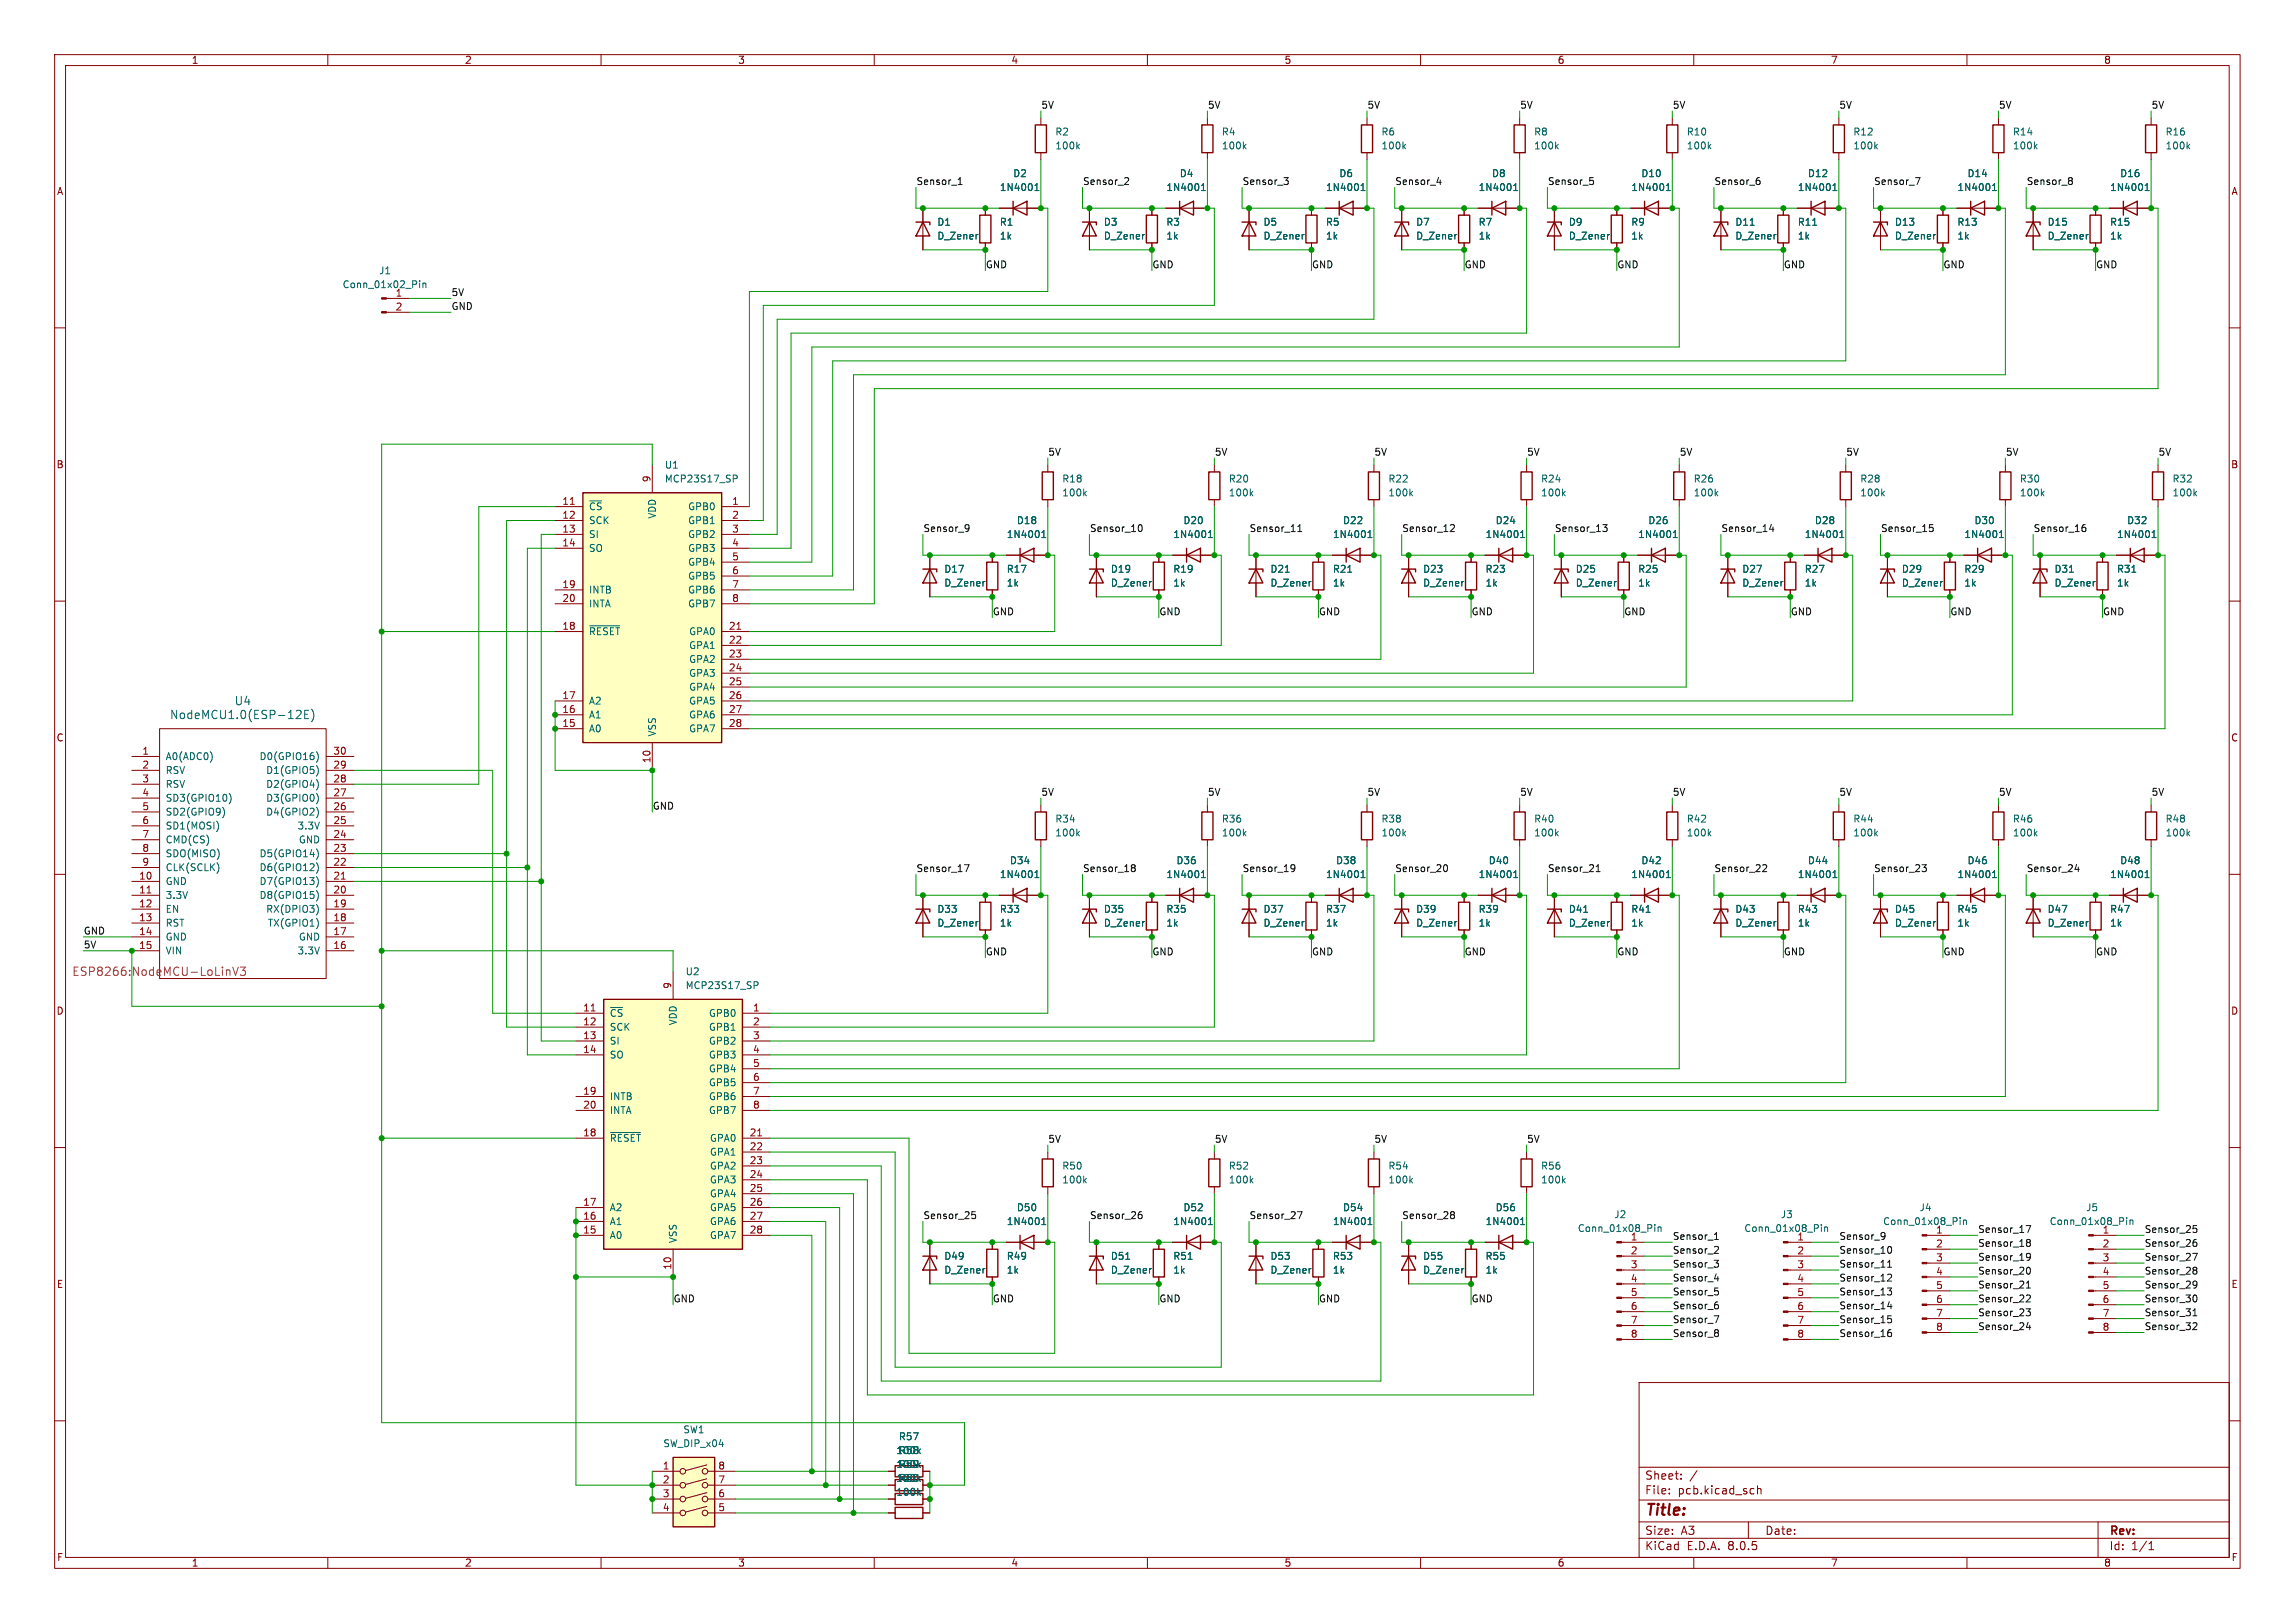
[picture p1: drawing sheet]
<svg xmlns="http://www.w3.org/2000/svg" width="297mm" height="210mm" viewBox="0 0 297 210" stroke-linecap="round" stroke-linejoin="round" font-family="sans-serif">
<defs><g id="words">
<text font-size="2" fill="#840000" x="212.8" y="196.5">Title:</text>
<g font-size="1.5" fill="#006464">
<text x="21.9" y="93.2">NodeMCU1.0(ESP-12E)</text>
<text x="30.3" y="91.4">U4</text>
</g>
<text font-size="1.5" fill="#840084" x="9.3" y="126.4">ESP8266:NodeMCU-LoLinV3</text>
<g font-size="1.5" fill="#840000">
<text x="212.8" y="191.6">Sheet:</text>
<text x="212.8" y="193.5">File:</text>
<text x="217.1" y="193.5">pcb.kicad_sch</text>
<text x="212.8" y="200.7">KiCad</text>
<text x="212.8" y="198.7">Size:</text>
<text x="217.5" y="198.7">A3</text>
<text x="218.3" y="200.7">E.D.A.</text>
<text x="223.7" y="200.7">8.0.5</text>
<text x="228.4" y="198.7">Date:</text>
<text x="272.9" y="198.9">Rev:</text>
<text x="272.9" y="200.7">Id:</text>
<text x="275.8" y="200.7">1/1</text>
</g>
<g font-size="1.3" fill="#840000">
<text x="24.7" y="8.4">1</text>
<text x="60.1" y="8.4">2</text>
<text x="95.5" y="8.4">3</text>
<text x="130.8" y="8.4">4</text>
<text x="166.2" y="8.4">5</text>
<text x="201.5" y="8.4">6</text>
<text x="236.9" y="8.4">7</text>
<text x="272.2" y="8.4">8</text>
<text x="7.3" y="25.4">A</text>
<text x="288.7" y="25.4">A</text>
<text x="7.2" y="60.7">B</text>
<text x="288.7" y="60.7">B</text>
<text x="7.2" y="96.1">C</text>
<text x="288.7" y="96.1">C</text>
<text x="7.2" y="131.4">D</text>
<text x="288.7" y="131.4">D</text>
<text x="7.3" y="166.8">E</text>
<text x="288.7" y="166.8">E</text>
<text x="7.3" y="202.1">F</text>
<text x="24.7" y="202.9">1</text>
<text x="60.1" y="202.9">2</text>
<text x="95.5" y="202.9">3</text>
<text x="130.8" y="202.9">4</text>
<text x="166.2" y="202.9">5</text>
<text x="201.5" y="202.9">6</text>
<text x="236.9" y="202.9">7</text>
<text x="272.2" y="202.9">8</text>
<text x="288.7" y="202.1">F</text>
</g>
<g font-size="1.3" fill="#0f0f0f">
<text x="134.7" y="14.1">5V</text>
<text x="156.3" y="14.1">5V</text>
<text x="176.9" y="14.1">5V</text>
<text x="196.7" y="14.1">5V</text>
<text x="216.4" y="14.1">5V</text>
<text x="238" y="14.1">5V</text>
<text x="258.6" y="14.1">5V</text>
<text x="278.4" y="14.1">5V</text>
<text x="118.5" y="24">Sensor_1</text>
<text x="140.1" y="24">Sensor_2</text>
<text x="160.7" y="24">Sensor_3</text>
<text x="180.5" y="24">Sensor_4</text>
<text x="200.3" y="24">Sensor_5</text>
<text x="221.8" y="24">Sensor_6</text>
<text x="242.5" y="24">Sensor_7</text>
<text x="262.2" y="24">Sensor_8</text>
<text x="127.5" y="34.8">GND</text>
<text x="149.1" y="34.8">GND</text>
<text x="169.7" y="34.8">GND</text>
<text x="189.5" y="34.8">GND</text>
<text x="209.2" y="34.8">GND</text>
<text x="230.8" y="34.8">GND</text>
<text x="251.4" y="34.8">GND</text>
<text x="271.2" y="34.8">GND</text>
<text x="58.4" y="38.4">5V</text>
<text x="58.4" y="40.2">GND</text>
<text x="135.6" y="59">5V</text>
<text x="157.2" y="59">5V</text>
<text x="177.8" y="59">5V</text>
<text x="197.6" y="59">5V</text>
<text x="217.3" y="59">5V</text>
<text x="238.9" y="59">5V</text>
<text x="259.5" y="59">5V</text>
<text x="279.3" y="59">5V</text>
<text x="119.4" y="68.9">Sensor_9</text>
<text x="141" y="68.9">Sensor_10</text>
<text x="161.6" y="68.9">Sensor_11</text>
<text x="181.4" y="68.9">Sensor_12</text>
<text x="201.2" y="68.9">Sensor_13</text>
<text x="222.7" y="68.9">Sensor_14</text>
<text x="243.4" y="68.9">Sensor_15</text>
<text x="263.1" y="68.9">Sensor_16</text>
<text x="128.4" y="79.7">GND</text>
<text x="150" y="79.7">GND</text>
<text x="170.6" y="79.7">GND</text>
<text x="190.4" y="79.7">GND</text>
<text x="210.1" y="79.7">GND</text>
<text x="231.7" y="79.7">GND</text>
<text x="252.3" y="79.7">GND</text>
<text x="272.1" y="79.7">GND</text>
<text x="84.4" y="104.8">GND</text>
<text x="134.7" y="103">5V</text>
<text x="156.3" y="103">5V</text>
<text x="176.9" y="103">5V</text>
<text x="196.7" y="103">5V</text>
<text x="216.4" y="103">5V</text>
<text x="238" y="103">5V</text>
<text x="258.6" y="103">5V</text>
<text x="278.4" y="103">5V</text>
<text x="118.5" y="112.9">Sensor_17</text>
<text x="140.1" y="112.9">Sensor_18</text>
<text x="160.7" y="112.9">Sensor_19</text>
<text x="180.5" y="112.9">Sensor_20</text>
<text x="200.3" y="112.9">Sensor_21</text>
<text x="221.8" y="112.9">Sensor_22</text>
<text x="242.5" y="112.9">Sensor_23</text>
<text x="262.2" y="112.9">Sensor_24</text>
<text x="10.8" y="122.8">5V</text>
<text x="10.8" y="121">GND</text>
<text x="127.5" y="123.7">GND</text>
<text x="149.1" y="123.7">GND</text>
<text x="169.7" y="123.7">GND</text>
<text x="189.5" y="123.7">GND</text>
<text x="209.2" y="123.7">GND</text>
<text x="230.8" y="123.7">GND</text>
<text x="251.4" y="123.7">GND</text>
<text x="271.2" y="123.7">GND</text>
<text x="135.6" y="147.9">5V</text>
<text x="157.2" y="147.9">5V</text>
<text x="177.8" y="147.9">5V</text>
<text x="197.6" y="147.9">5V</text>
<text x="119.4" y="157.8">Sensor_25</text>
<text x="141" y="157.8">Sensor_26</text>
<text x="161.6" y="157.8">Sensor_27</text>
<text x="181.4" y="157.8">Sensor_28</text>
<text x="216.4" y="160.5">Sensor_1</text>
<text x="238" y="160.5">Sensor_9</text>
<text x="255.9" y="159.6">Sensor_17</text>
<text x="255.9" y="161.4">Sensor_18</text>
<text x="277.5" y="159.6">Sensor_25</text>
<text x="277.5" y="161.4">Sensor_26</text>
<text x="216.4" y="162.3">Sensor_2</text>
<text x="216.4" y="164.1">Sensor_3</text>
<text x="216.4" y="165.9">Sensor_4</text>
<text x="216.4" y="167.7">Sensor_5</text>
<text x="238" y="165.9">Sensor_12</text>
<text x="238" y="162.3">Sensor_10</text>
<text x="238" y="164.1">Sensor_11</text>
<text x="238" y="167.7">Sensor_13</text>
<text x="255.9" y="165">Sensor_20</text>
<text x="255.9" y="163.2">Sensor_19</text>
<text x="255.9" y="166.8">Sensor_21</text>
<text x="277.5" y="165">Sensor_28</text>
<text x="277.5" y="166.8">Sensor_29</text>
<text x="277.5" y="163.2">Sensor_27</text>
<text x="87.1" y="168.6">GND</text>
<text x="128.4" y="168.6">GND</text>
<text x="150" y="168.6">GND</text>
<text x="170.6" y="168.6">GND</text>
<text x="190.4" y="168.6">GND</text>
<text x="216.4" y="173.1">Sensor_8</text>
<text x="216.4" y="169.5">Sensor_6</text>
<text x="216.4" y="171.3">Sensor_7</text>
<text x="238" y="173.1">Sensor_16</text>
<text x="238" y="169.5">Sensor_14</text>
<text x="238" y="171.3">Sensor_15</text>
<text x="255.9" y="168.6">Sensor_22</text>
<text x="255.9" y="170.4">Sensor_23</text>
<text x="255.9" y="172.2">Sensor_24</text>
<text x="277.5" y="170.4">Sensor_31</text>
<text x="277.5" y="172.2">Sensor_32</text>
<text x="277.5" y="168.6">Sensor_30</text>
</g>
<g font-size="1.3" fill="#006464">
<text x="136.5" y="17.7">R2</text>
<text x="158.1" y="17.7">R4</text>
<text x="178.7" y="17.7">R6</text>
<text x="198.5" y="17.7">R8</text>
<text x="218.2" y="17.7">R10</text>
<text x="239.8" y="17.7">R12</text>
<text x="260.4" y="17.7">R14</text>
<text x="280.2" y="17.7">R16</text>
<text x="131.1" y="23.1">D2</text>
<text x="136.5" y="19.5">100k</text>
<text x="152.6" y="23.1">D4</text>
<text x="158.1" y="19.5">100k</text>
<text x="173.3" y="23.1">D6</text>
<text x="178.7" y="19.5">100k</text>
<text x="193" y="23.1">D8</text>
<text x="198.5" y="19.5">100k</text>
<text x="212.3" y="23.1">D10</text>
<text x="218.2" y="19.5">100k</text>
<text x="233.9" y="23.1">D12</text>
<text x="239.8" y="19.5">100k</text>
<text x="254.6" y="23.1">D14</text>
<text x="260.4" y="19.5">100k</text>
<text x="274.3" y="23.1">D16</text>
<text x="280.2" y="19.5">100k</text>
<text x="121.2" y="29.3">D1</text>
<text x="129.3" y="29.3">R1</text>
<text x="129.3" y="24.9">1N4001</text>
<text x="142.8" y="29.3">D3</text>
<text x="150.9" y="29.3">R3</text>
<text x="150.9" y="24.9">1N4001</text>
<text x="163.4" y="29.3">D5</text>
<text x="171.5" y="29.3">R5</text>
<text x="171.5" y="24.9">1N4001</text>
<text x="183.2" y="29.3">D7</text>
<text x="191.3" y="29.3">R7</text>
<text x="191.3" y="24.9">1N4001</text>
<text x="203" y="29.3">D9</text>
<text x="211" y="29.3">R9</text>
<text x="211" y="24.9">1N4001</text>
<text x="224.5" y="29.3">D11</text>
<text x="232.6" y="29.3">R11</text>
<text x="232.6" y="24.9">1N4001</text>
<text x="245.2" y="29.3">D13</text>
<text x="253.2" y="29.3">R13</text>
<text x="253.3" y="24.9">1N4001</text>
<text x="264.9" y="29.3">D15</text>
<text x="273" y="29.3">R15</text>
<text x="273" y="24.9">1N4001</text>
<text x="49" y="35.6">J1</text>
<text x="121.2" y="31.1">D_Zener</text>
<text x="129.3" y="31.1">1k</text>
<text x="142.8" y="31.1">D_Zener</text>
<text x="150.9" y="31.1">1k</text>
<text x="163.4" y="31.1">D_Zener</text>
<text x="171.5" y="31.1">1k</text>
<text x="183.2" y="31.1">D_Zener</text>
<text x="191.3" y="31.1">1k</text>
<text x="203" y="31.1">D_Zener</text>
<text x="211" y="31.1">1k</text>
<text x="224.5" y="31.1">D_Zener</text>
<text x="232.6" y="31.1">1k</text>
<text x="245.2" y="31.1">D_Zener</text>
<text x="253.2" y="31.1">1k</text>
<text x="264.9" y="31.1">D_Zener</text>
<text x="273" y="31.1">1k</text>
<text x="44.3" y="37.4">Conn_01x02_Pin</text>
<text x="51.1" y="38.4">1</text>
<text x="86" y="60.8">U1</text>
<text x="86" y="62.6">MCP23S17_SP</text>
<text x="137.4" y="62.6">R18</text>
<text x="137.4" y="64.4">100k</text>
<text x="159" y="62.6">R20</text>
<text x="159" y="64.4">100k</text>
<text x="179.6" y="62.6">R22</text>
<text x="179.6" y="64.4">100k</text>
<text x="199.4" y="62.6">R24</text>
<text x="199.4" y="64.4">100k</text>
<text x="219.1" y="62.6">R26</text>
<text x="219.1" y="64.4">100k</text>
<text x="240.7" y="62.6">R28</text>
<text x="240.7" y="64.4">100k</text>
<text x="261.3" y="62.6">R30</text>
<text x="261.3" y="64.4">100k</text>
<text x="281.1" y="62.6">R32</text>
<text x="281.1" y="64.4">100k</text>
<text x="76.2" y="66.2">~{CS}</text>
<text x="76.2" y="68">SCK</text>
<text x="76.2" y="69.8">SI</text>
<text x="76.2" y="71.6">SO</text>
<text x="85" y="67.2" transform="rotate(-90 85 67.2)">VDD</text>
<text x="89" y="66.2">GPB0</text>
<text x="89" y="68">GPB1</text>
<text x="89" y="69.8">GPB2</text>
<text x="89" y="71.6">GPB3</text>
<text x="130.2" y="69.8">1N4001</text>
<text x="131.5" y="68">D18</text>
<text x="151.8" y="69.8">1N4001</text>
<text x="153.1" y="68">D20</text>
<text x="172.4" y="69.8">1N4001</text>
<text x="173.7" y="68">D22</text>
<text x="192.2" y="69.8">1N4001</text>
<text x="193.5" y="68">D24</text>
<text x="211.9" y="69.8">1N4001</text>
<text x="213.2" y="68">D26</text>
<text x="233.5" y="69.8">1N4001</text>
<text x="234.8" y="68">D28</text>
<text x="254.1" y="69.8">1N4001</text>
<text x="255.5" y="68">D30</text>
<text x="273.9" y="69.8">1N4001</text>
<text x="275.2" y="68">D32</text>
<text x="76.2" y="76.9">INTB</text>
<text x="89" y="73.3">GPB4</text>
<text x="89" y="75.1">GPB5</text>
<text x="89" y="76.9">GPB6</text>
<text x="122.1" y="76">D_Zener</text>
<text x="122.1" y="74.2">D17</text>
<text x="130.2" y="74.2">R17</text>
<text x="130.2" y="76">1k</text>
<text x="143.7" y="74.2">D19</text>
<text x="143.7" y="76">D_Zener</text>
<text x="151.8" y="74.2">R19</text>
<text x="151.8" y="76">1k</text>
<text x="164.3" y="74.2">D21</text>
<text x="164.3" y="76">D_Zener</text>
<text x="172.4" y="74.2">R21</text>
<text x="172.4" y="76">1k</text>
<text x="184.1" y="76">D_Zener</text>
<text x="184.1" y="74.2">D23</text>
<text x="192.2" y="74.2">R23</text>
<text x="192.2" y="76">1k</text>
<text x="203.9" y="76">D_Zener</text>
<text x="203.9" y="74.2">D25</text>
<text x="211.9" y="74.2">R25</text>
<text x="211.9" y="76">1k</text>
<text x="225.4" y="74.2">D27</text>
<text x="225.4" y="76">D_Zener</text>
<text x="233.5" y="74.2">R27</text>
<text x="233.5" y="76">1k</text>
<text x="246.1" y="76">D_Zener</text>
<text x="246.1" y="74.2">D29</text>
<text x="254.1" y="74.2">R29</text>
<text x="254.1" y="76">1k</text>
<text x="265.8" y="74.2">D31</text>
<text x="265.8" y="76">D_Zener</text>
<text x="273.9" y="74.2">R31</text>
<text x="273.9" y="76">1k</text>
<text x="76.2" y="82.3">~{RESET}</text>
<text x="76.2" y="78.7">INTA</text>
<text x="89" y="78.7">GPB7</text>
<text x="89.1" y="82.3">GPA0</text>
<text x="89.1" y="84.1">GPA1</text>
<text x="89.1" y="85.9">GPA2</text>
<text x="89.1" y="87.7">GPA3</text>
<text x="89.1" y="89.5">GPA4</text>
<text x="76.2" y="94.9">A0</text>
<text x="76.2" y="93.1">A1</text>
<text x="76.2" y="91.3">A2</text>
<text x="85" y="95.4" transform="rotate(-90 85 95.4)">VSS</text>
<text x="89.1" y="91.3">GPA5</text>
<text x="89.1" y="93.1">GPA6</text>
<text x="89.1" y="94.9">GPA7</text>
<text x="21.4" y="98.5">A0(ADC0)</text>
<text x="21.4" y="100.3">RSV</text>
<text x="33.5" y="98.5">D0(GPIO16)</text>
<text x="34.4" y="100.3">D1(GPIO5)</text>
<text x="21.4" y="102.1">RSV</text>
<text x="21.4" y="103.9">SD3(GPIO10)</text>
<text x="21.4" y="105.7">SD2(GPIO9)</text>
<text x="21.4" y="107.5">SD1(MOSI)</text>
<text x="34.4" y="105.7">D4(GPIO2)</text>
<text x="34.4" y="103.9">D3(GPIO0)</text>
<text x="34.4" y="102.1">D2(GPIO4)</text>
<text x="38.4" y="107.5">3.3V</text>
<text x="136.5" y="106.6">R34</text>
<text x="158.1" y="106.6">R36</text>
<text x="178.7" y="106.6">R38</text>
<text x="198.5" y="106.6">R40</text>
<text x="218.2" y="106.6">R42</text>
<text x="239.8" y="106.6">R44</text>
<text x="260.4" y="106.6">R46</text>
<text x="280.2" y="106.6">R48</text>
<text x="21.4" y="109.3">CMD(CS)</text>
<text x="21.4" y="111.1">SDO(MISO)</text>
<text x="21.4" y="112.9">CLK(SCLK)</text>
<text x="33.5" y="112.9">D6(GPIO12)</text>
<text x="33.5" y="111.1">D5(GPIO14)</text>
<text x="38.6" y="109.3">GND</text>
<text x="129.3" y="113.8">1N4001</text>
<text x="130.6" y="112">D34</text>
<text x="136.5" y="108.4">100k</text>
<text x="150.9" y="113.8">1N4001</text>
<text x="152.2" y="112">D36</text>
<text x="158.1" y="108.4">100k</text>
<text x="171.5" y="113.8">1N4001</text>
<text x="172.8" y="112">D38</text>
<text x="178.7" y="108.4">100k</text>
<text x="191.3" y="113.8">1N4001</text>
<text x="192.6" y="112">D40</text>
<text x="198.5" y="108.4">100k</text>
<text x="211" y="113.8">1N4001</text>
<text x="212.3" y="112">D42</text>
<text x="218.2" y="108.4">100k</text>
<text x="232.6" y="113.8">1N4001</text>
<text x="233.9" y="112">D44</text>
<text x="239.8" y="108.4">100k</text>
<text x="253.3" y="113.8">1N4001</text>
<text x="254.6" y="112">D46</text>
<text x="260.4" y="108.4">100k</text>
<text x="273" y="113.8">1N4001</text>
<text x="274.3" y="112">D48</text>
<text x="280.2" y="108.4">100k</text>
<text x="21.4" y="114.7">GND</text>
<text x="21.4" y="116.5">3.3V</text>
<text x="21.4" y="118.2">EN</text>
<text x="33.5" y="116.5">D8(GPIO15)</text>
<text x="33.5" y="114.7">D7(GPIO13)</text>
<text x="34.4" y="118.2">RX(DPIO3)</text>
<text x="121.2" y="118.2">D33</text>
<text x="129.3" y="118.2">R33</text>
<text x="142.8" y="118.2">D35</text>
<text x="150.9" y="118.2">R35</text>
<text x="163.4" y="118.2">D37</text>
<text x="171.5" y="118.2">R37</text>
<text x="183.2" y="118.2">D39</text>
<text x="191.3" y="118.2">R39</text>
<text x="203" y="118.2">D41</text>
<text x="211" y="118.2">R41</text>
<text x="224.5" y="118.2">D43</text>
<text x="232.6" y="118.2">R43</text>
<text x="245.2" y="118.2">D45</text>
<text x="253.2" y="118.2">R45</text>
<text x="264.9" y="118.2">D47</text>
<text x="273" y="118.2">R47</text>
<text x="21.4" y="120">RST</text>
<text x="21.4" y="121.8">GND</text>
<text x="21.4" y="123.6">VIN</text>
<text x="34.6" y="120">TX(GPIO1)</text>
<text x="38.4" y="123.6">3.3V</text>
<text x="38.6" y="121.8">GND</text>
<text x="121.2" y="120">D_Zener</text>
<text x="129.3" y="120">1k</text>
<text x="142.8" y="120">D_Zener</text>
<text x="150.9" y="120">1k</text>
<text x="163.4" y="120">D_Zener</text>
<text x="171.5" y="120">1k</text>
<text x="183.2" y="120">D_Zener</text>
<text x="191.3" y="120">1k</text>
<text x="203" y="120">D_Zener</text>
<text x="211" y="120">1k</text>
<text x="224.5" y="120">D_Zener</text>
<text x="232.6" y="120">1k</text>
<text x="245.2" y="120">D_Zener</text>
<text x="253.2" y="120">1k</text>
<text x="264.9" y="120">D_Zener</text>
<text x="273" y="120">1k</text>
<text x="78.8" y="131.7">~{CS}</text>
<text x="88.7" y="126.3">U2</text>
<text x="88.7" y="128.1">MCP23S17_SP</text>
<text x="91.7" y="131.7">GPB0</text>
<text x="78.8" y="133.5">SCK</text>
<text x="78.8" y="135.3">SI</text>
<text x="78.8" y="137.1">SO</text>
<text x="87.7" y="132.7" transform="rotate(-90 87.7 132.7)">VDD</text>
<text x="91.7" y="133.5">GPB1</text>
<text x="91.7" y="135.3">GPB2</text>
<text x="91.7" y="137.1">GPB3</text>
<text x="78.8" y="142.5">INTB</text>
<text x="91.7" y="138.9">GPB4</text>
<text x="91.7" y="140.7">GPB5</text>
<text x="91.7" y="142.5">GPB6</text>
<text x="78.8" y="147.9">~{RESET}</text>
<text x="78.8" y="144.3">INTA</text>
<text x="91.7" y="144.3">GPB7</text>
<text x="91.8" y="147.9">GPA0</text>
<text x="91.8" y="149.7">GPA1</text>
<text x="91.8" y="151.5">GPA2</text>
<text x="91.8" y="153.3">GPA3</text>
<text x="91.8" y="155.1">GPA4</text>
<text x="137.4" y="151.5">R50</text>
<text x="137.4" y="153.3">100k</text>
<text x="159" y="151.5">R52</text>
<text x="159" y="153.3">100k</text>
<text x="179.6" y="151.5">R54</text>
<text x="179.6" y="153.3">100k</text>
<text x="199.4" y="151.5">R56</text>
<text x="199.4" y="153.3">100k</text>
<text x="78.8" y="160.5">A0</text>
<text x="78.8" y="158.7">A1</text>
<text x="78.8" y="156.9">A2</text>
<text x="87.7" y="160.9" transform="rotate(-90 87.7 160.9)">VSS</text>
<text x="91.8" y="156.9">GPA5</text>
<text x="91.8" y="158.7">GPA6</text>
<text x="91.8" y="160.5">GPA7</text>
<text x="130.2" y="158.7">1N4001</text>
<text x="131.5" y="156.9">D50</text>
<text x="151.8" y="158.7">1N4001</text>
<text x="153.1" y="156.9">D52</text>
<text x="172.4" y="158.7">1N4001</text>
<text x="173.7" y="156.9">D54</text>
<text x="192.2" y="158.7">1N4001</text>
<text x="193.5" y="156.9">D56</text>
<text x="204.1" y="159.6">Conn_01x08_Pin</text>
<text x="208.8" y="157.8">J2</text>
<text x="211" y="160.6">1</text>
<text x="225.7" y="159.6">Conn_01x08_Pin</text>
<text x="230.4" y="157.8">J3</text>
<text x="232.5" y="160.6">1</text>
<text x="243.6" y="158.7">Conn_01x08_Pin</text>
<text x="248.4" y="156.9">J4</text>
<text x="250.5" y="159.7">1</text>
<text x="265.2" y="158.7">Conn_01x08_Pin</text>
<text x="269.9" y="156.9">J5</text>
<text x="272" y="159.7">1</text>
<text x="122.1" y="164.9">D_Zener</text>
<text x="122.1" y="163.1">D49</text>
<text x="130.2" y="163.1">R49</text>
<text x="130.2" y="164.9">1k</text>
<text x="143.7" y="163.1">D51</text>
<text x="143.7" y="164.9">D_Zener</text>
<text x="151.8" y="163.1">R51</text>
<text x="151.8" y="164.9">1k</text>
<text x="164.3" y="163.1">D53</text>
<text x="164.3" y="164.9">D_Zener</text>
<text x="172.4" y="163.1">R53</text>
<text x="172.4" y="164.9">1k</text>
<text x="184.1" y="164.9">D_Zener</text>
<text x="184.1" y="163.1">D55</text>
<text x="192.2" y="163.1">R55</text>
<text x="192.2" y="164.9">1k</text>
<text x="88.4" y="185.6">SW1</text>
<text x="85.8" y="187.4">SW_DIP_x04</text>
<text x="116.3" y="190.1">R59</text>
<text x="116.3" y="188.3">R58</text>
<text x="116.3" y="191.9">R60</text>
<text x="116.3" y="186.5">R57</text>
<text x="115.9" y="193.7">100k</text>
</g>
<g font-size="1.3" fill="#a90000">
<text x="51.1" y="40.2">2</text>
<text x="72.7" y="65.4">11</text>
<text x="84.2" y="62.5" transform="rotate(-90 84.2 62.5)">9</text>
<text x="94.7" y="65.4">1</text>
<text x="72.7" y="67.2">12</text>
<text x="72.7" y="69">13</text>
<text x="72.7" y="70.8">14</text>
<text x="94.7" y="67.2">2</text>
<text x="94.7" y="69">3</text>
<text x="94.7" y="70.8">4</text>
<text x="72.7" y="76.2">19</text>
<text x="72.7" y="77.9">20</text>
<text x="94.7" y="72.6">5</text>
<text x="94.7" y="74.4">6</text>
<text x="94.7" y="76.2">7</text>
<text x="94.7" y="77.9">8</text>
<text x="72.7" y="81.5">18</text>
<text x="94.3" y="81.5">21</text>
<text x="94.3" y="83.3">22</text>
<text x="94.3" y="85.1">23</text>
<text x="94.3" y="86.9">24</text>
<text x="94.3" y="88.7">25</text>
<text x="72.7" y="94.1">15</text>
<text x="72.7" y="92.3">16</text>
<text x="72.7" y="90.5">17</text>
<text x="94.3" y="90.5">26</text>
<text x="94.3" y="92.3">27</text>
<text x="94.3" y="94.1">28</text>
<text x="18.4" y="97.7">1</text>
<text x="18.4" y="99.5">2</text>
<text x="18.4" y="101.3">3</text>
<text x="43.1" y="101.3">28</text>
<text x="43.1" y="99.5">29</text>
<text x="43.1" y="97.7">30</text>
<text x="84.2" y="98.8" transform="rotate(-90 84.2 98.8)">10</text>
<text x="18.4" y="103.1">4</text>
<text x="18.4" y="104.9">5</text>
<text x="18.4" y="106.7">6</text>
<text x="43.1" y="106.7">25</text>
<text x="43.1" y="104.9">26</text>
<text x="43.1" y="103.1">27</text>
<text x="17.9" y="113.9">10</text>
<text x="18.4" y="108.5">7</text>
<text x="18.4" y="110.3">8</text>
<text x="18.4" y="112.1">9</text>
<text x="43.1" y="113.9">21</text>
<text x="43.1" y="112.1">22</text>
<text x="43.1" y="110.3">23</text>
<text x="43.1" y="108.5">24</text>
<text x="17.9" y="115.7">11</text>
<text x="17.9" y="117.5">12</text>
<text x="17.9" y="119.3">13</text>
<text x="43.1" y="119.3">18</text>
<text x="43.1" y="117.5">19</text>
<text x="43.1" y="115.7">20</text>
<text x="17.9" y="121.1">14</text>
<text x="17.9" y="122.8">15</text>
<text x="43.1" y="122.8">16</text>
<text x="43.1" y="121.1">17</text>
<text x="75.4" y="130.9">11</text>
<text x="86.9" y="128" transform="rotate(-90 86.9 128)">9</text>
<text x="97.4" y="130.9">1</text>
<text x="75.4" y="132.7">12</text>
<text x="75.4" y="134.5">13</text>
<text x="75.4" y="136.3">14</text>
<text x="97.4" y="132.7">2</text>
<text x="97.4" y="134.5">3</text>
<text x="97.4" y="136.3">4</text>
<text x="75.4" y="141.7">19</text>
<text x="75.4" y="143.5">20</text>
<text x="97.4" y="138.1">5</text>
<text x="97.4" y="139.9">6</text>
<text x="97.4" y="141.7">7</text>
<text x="97.4" y="143.5">8</text>
<text x="75.4" y="147.1">18</text>
<text x="97" y="147.1">21</text>
<text x="97" y="148.9">22</text>
<text x="97" y="150.7">23</text>
<text x="97" y="152.5">24</text>
<text x="97" y="154.3">25</text>
<text x="75.4" y="159.7">15</text>
<text x="75.4" y="157.9">16</text>
<text x="75.4" y="156.1">17</text>
<text x="97" y="156.1">26</text>
<text x="97" y="157.9">27</text>
<text x="97" y="159.7">28</text>
<text x="250.5" y="161.5">2</text>
<text x="272" y="161.5">2</text>
<text x="86.9" y="164.4" transform="rotate(-90 86.9 164.4)">10</text>
<text x="211" y="162.4">2</text>
<text x="211" y="164.2">3</text>
<text x="211" y="166">4</text>
<text x="211" y="167.7">5</text>
<text x="232.5" y="162.4">2</text>
<text x="232.5" y="164.2">3</text>
<text x="232.5" y="166">4</text>
<text x="232.5" y="167.7">5</text>
<text x="250.5" y="163.3">3</text>
<text x="250.5" y="165.1">4</text>
<text x="250.5" y="166.8">5</text>
<text x="272" y="163.3">3</text>
<text x="272" y="165.1">4</text>
<text x="272" y="166.8">5</text>
<text x="211" y="169.5">6</text>
<text x="211" y="171.3">7</text>
<text x="211" y="173.1">8</text>
<text x="232.5" y="169.5">6</text>
<text x="232.5" y="171.3">7</text>
<text x="232.5" y="173.1">8</text>
<text x="250.5" y="168.6">6</text>
<text x="250.5" y="170.4">7</text>
<text x="250.5" y="172.2">8</text>
<text x="272" y="168.6">6</text>
<text x="272" y="170.4">7</text>
<text x="272" y="172.2">8</text>
<text x="85.7" y="190.2">1</text>
<text x="85.7" y="192">2</text>
<text x="92.9" y="192">7</text>
<text x="92.9" y="190.2">8</text>
<text x="85.7" y="193.8">3</text>
<text x="85.7" y="195.6">4</text>
<text x="92.9" y="195.6">5</text>
<text x="92.9" y="193.8">6</text>
</g>
</g></defs>
<g fill="none" stroke="#840000" stroke-width=".13">
<path d="M7.1 7.1h282.8v195.8h-282.8zM8.5 8.5h280v193h-280zM42.4 7.1v1.4M77.8 7.1v1.4M113.1 7.1v1.4M148.5 7.1v1.4M183.8 7.1v1.4M219.2 7.1v1.4M254.6 7.1v1.4M7.1 42.4h1.4M288.5 42.4h1.4M7.1 77.8h1.4"/>
<path d="M288.5 77.8h1.4M7.1 113.1h1.4M288.5 113.1h1.4M7.1 148.5h1.4M288.5 148.5h1.4M212.1 178.9h76.4v22.6h-76.4zM7.1 183.8h1.4M212.1 199h76.4M212.1 196.9h76.4M212.1 194.1h76.4M212.1 189.9h76.4M216 193.2v.1"/>
<path d="M216 192.7v.1M217.5 191.3v.1M217.5 190.7v.1M219.6 190.3l-.9 1.4M226.3 196.9v2.1M226.9 192.6l.1 .1M227 193.3h-.1M227.4 192.2v1.1M227.4 192.7l.2-.1 .2 .1 .1 .6M271.5 196.9v4.6M278.1 199.8l.3-.3v1M288.5 183.8h1.4"/>
<path d="M42.4 201.5v1.4M77.8 201.5v1.4M113.1 201.5v1.4M148.5 201.5v1.4M183.8 201.5v1.4M219.2 201.5v1.4M254.6 201.5v1.4M278.1 200.5h.6"/>
</g>
<path d="M87.1 188.6h5.4v9h-5.4z" fill="#ffffc2"/>
<g fill="none" stroke="#840000" stroke-width=".13">
<path d="M50 38.6h3M161.6 26.9v5.4M189.5 26.9v.9M189.5 31.4v.9M243.4 26.9v5.4M50 40.4h3M120.3 71.8v5.4M197.6 60.2v.9M197.6 64.7v.9M223.6 71.8v5.4M231.7 71.8v.9M231.7 76.3v.9"/>
<path d="M233.5 71.8h5.4M244.3 71.8v5.4M252.3 71.8v.9M252.3 76.3v.9M254.1 71.8h5.4M264 71.8v5.4M272.1 71.8v.9M272.1 76.3v.9M17.1 97.9h3.6M17.1 99.7h3.6M20.7 94.3h21.5v32.3h-21.5zM42.2 97.9h3.6"/>
<path d="M42.2 99.7h3.6M17.1 115.8h3.6M17.1 114h3.6M17.1 117.6h3.6M17.1 119.4h3.6M17.1 112.3h3.6M17.1 110.5h3.6M17.1 108.7h3.6M17.1 106.9h3.6M17.1 105.1h3.6M17.1 103.3h3.6M17.1 101.5h3.6"/>
<path d="M42.2 115.8h3.6M42.2 114h3.6M42.2 117.6h3.6M42.2 119.4h3.6M42.2 112.3h3.6M42.2 110.5h3.6M42.2 108.7h3.6M42.2 106.9h3.6M42.2 105.1h3.6M42.2 103.3h3.6M42.2 101.5h3.6M191.3 115.8h5.4"/>
<path d="M17.1 121.2h3.6M17.1 123h3.6M42.2 121.2h3.6M42.2 123h3.6M120.3 160.7v5.4M128.4 160.7v.9M128.4 165.2v.9M130.2 160.7h5.4M150 160.7v.9M150 165.2v.9M182.3 160.7v5.4M84.4 190.4h3.6"/>
<path d="M84.4 192.2h3.6M84.4 194h3.6M84.4 195.8h3.6M91.5 194.9l-2.8 .8M91.5 193.1l-2.8 .8M91.5 191.3l-2.8 .8M91.5 189.6l-2.8 .7M91.6 190.4h3.6M91.6 192.2h3.6M91.6 194h3.6M91.6 195.8h3.6M114.9 192.2h.9"/>
<path d="M114.9 194h.9M114.9 195.8h.9M119.4 192.2h.9M119.4 194h.9M119.4 195.8h.9"/>
<circle cx="88.4" cy="194" r=".36"/>
<circle cx="88.4" cy="192.2" r=".36"/>
<circle cx="88.4" cy="195.8" r=".36"/>
<circle cx="88.4" cy="190.4" r=".36"/>
<circle cx="91.2" cy="194" r=".36"/>
<circle cx="91.2" cy="192.2" r=".36"/>
<circle cx="91.2" cy="195.8" r=".36"/>
<circle cx="91.2" cy="190.4" r=".36"/>
</g>
<g fill="none" stroke="#840000" stroke-width=".18">
<path d="M160.7 28.7h1.8v.4M161.6 28.7l.9 1.8h-1.8zM188.8 27.8h1.4v3.6h-1.4zM242.5 28.7h1.8v.4M243.4 28.7l.9 1.8h-1.8zM119.4 73.6h1.8v.4M120.3 73.6l.9 1.8h-1.8zM196.8 61.1h1.5v3.6h-1.5zM222.7 73.6h1.8v.4M223.6 73.6l.9 1.8h-1.8zM231 72.7h1.4v3.6h-1.4zM235.3 71.8l1.8-.9v1.8z"/>
<path d="M235.3 70.9v1.8M243.4 73.6h1.8v.4M244.3 73.6l.9 1.8h-1.8zM251.6 72.7h1.5v3.6h-1.5zM255.9 71.8l1.8-.9v1.8zM255.9 70.9v1.8M263.1 73.6h1.8v.4M264 73.6l.9 1.8h-1.8zM271.4 72.7h1.4v3.6h-1.4zM193.1 115.8l1.8-.9v1.8zM193.1 114.9v1.8M132 159.8v1.8"/>
<path d="M119.4 162.5h1.8v.4M120.3 162.5l.9 1.8h-1.8zM127.7 161.6h1.4v3.6h-1.4zM132 160.7l1.8-.9v1.8zM149.2 161.6h1.5v3.6h-1.5zM181.4 162.5h1.8v.4M182.3 162.5l.9 1.8h-1.8zM87.1 188.6h5.4v9h-5.4zM115.8 193.3h3.6v1.4h-3.6zM115.8 191.5h3.6v1.4h-3.6zM115.8 195h3.6v1.5h-3.6z"/>
</g>
<g fill="none" stroke="#006464" stroke-width=".13">
<path d="M54.3 36.3v.1M54.3 36.6v.6M54.7 36.6v.6M54.7 36.7l.2-.1 .2 .1v.5M168.7 30.3h.1M250.4 30.3h.1M127.4 75.2h.1M202.3 63.8l.3 .4M202.6 63.6l-.4 .3M230.7 75.2h.1M238.1 69.6h.5M238.1 68.9l.3-.2v.9"/>
<path d="M251.3 75.2h.1M258.8 69.6h.5M258.8 68.9l.2-.2v.9M267.8 74h.5M271.1 75.2h.1M275.9 74h.5M27.4 97.5l.1 .4-.1 .5M38.5 91.9l.4 .1 .1 .2-.7 .8h.7M39.4 92.4h.4M39.9 91.9h-.5v1.1h.5M40.3 91.8a1.24 1.24 0 0 1 0 1.6M40.9 97.3a1.03 1.03 0 0 1 0 1.3"/>
<path d="M40.9 99.1a1.03 1.03 0 0 1 0 1.3M28.2 106.4l.1 .4-.1 .6M28.2 111.9l.1 .3-.1 .5M28.8 104.5a1.04 1.04 0 0 1 0 1.3M29.7 102.7a1.03 1.03 0 0 1 0 1.3M40.9 100.9a1.03 1.03 0 0 1 0 1.3M40.9 102.7a1.03 1.03 0 0 1 0 1.3M40.9 104.4a1.03 1.03 0 0 1 0 1.4M40.9 109.8a1.03 1.03 0 0 1 0 1.4M40.9 111.6a1.03 1.03 0 0 1 0 1.4M40.9 113.4a1.03 1.03 0 0 1 0 1.4M40.9 115.2a1.03 1.03 0 0 1 0 1.4"/>
<path d="M41 117.1a1.06 1.06 0 0 1 0 1.2M41.2 119.2v.6M195.9 113.6h.5M195.9 112.9l.2-.2v.9M134.8 158.5h.5M134.8 157.8l.3-.2v.9M127.4 164.1h.1M153.8 162.9h.5M189.3 164.1h.1M118.9 191.3l.2 .4M118.9 189.5l.2 .4M118.9 193.1l.2 .4"/>
<path d="M119.1 191.1l-.3 .3M119.1 189.3l-.3 .3M119.1 192.9l-.3 .3"/>
</g>
<g fill="#840000" stroke="#840000" stroke-width=".13">
<path d="M49.4 40.3h.6v.2h-.6z"/>
<path d="M49.4 38.5h.6v.2h-.6z"/>
</g>
<path d="M19 115.5h.5M44.2 113.8h.5" fill="none" stroke="#a90000" stroke-width=".13"/>
<path d="M29.5 125.5h.2l.1 .1v.6M30.1 125.1l.4 1.1 .3-1.1M31.1 125.1h.7l-.4 .4 .3 .1v.5l-.1 .1h-.3l-.2-.1" fill="none" stroke="#840084" stroke-width=".13"/>
<path d="M75.4 63.8h18v32.3h-18z" fill="#ffffc2"/>
<path d="M176.2 16.2h1.4v3.6h-1.4zM180.5 28.7h1.8v.4M181.4 28.7l.9 1.8h-1.8zM255 26.9l1.8-.9v1.8zM255 26v1.8M75.4 63.8h18v32.3h-18zM118.5 117.6h1.8v.4M119.4 117.6l.9 1.8h-1.8zM134 105.1h1.4v3.6h-1.4z" fill="none" stroke="#840000" stroke-width=".18"/>
<g fill="none" stroke="#840000" stroke-width=".13">
<path d="M176.9 15.3v.9M176.9 19.8v.9M181.4 26.9v5.4M253.2 26.9h5.4M71.8 65.6h3.6M71.8 67.4h3.6M71.8 69.1h3.6M71.8 70.9h3.6M71.8 76.3h3.6M71.8 78.1h3.6M84.4 60.2v3.6M93.4 65.6h3.6"/>
<path d="M93.4 67.4h3.6M93.4 69.1h3.6M93.4 70.9h3.6M93.4 76.3h3.6M93.4 78.1h3.6M93.4 72.7h3.6M93.4 74.5h3.6M71.8 94.3h3.6M71.8 92.5h3.6M71.8 90.7h3.6M71.8 81.7h3.6M84.4 96.1v3.6"/>
<path d="M93.4 94.3h3.6M93.4 92.5h3.6M93.4 90.7h3.6M93.4 81.7h3.6M93.4 83.5h3.6M93.4 85.3h3.6M93.4 87.1h3.6M93.4 88.9h3.6M119.4 115.8v5.4M134.7 104.2v.9M134.7 108.7v.9"/>
</g>
<path d="M73.8 65.3h.5M95.4 81.4h.5" fill="none" stroke="#a90000" stroke-width=".13"/>
<path d="M181.6 18.9l.3 .4M181.9 18.7l-.3 .3M188.4 30.3h.1M257.9 24.7h.5M257.9 24l.2-.2v.9M94.9 61.5h.3l.2 .1-.1 .3h-.4M76.3 81h3.9M126.5 119.2h.1M139.4 107.8l.3 .4M139.7 107.6l-.3 .3" fill="none" stroke="#006464" stroke-width=".13"/>
<path d="M78.1 129.3h18v32.3h-18z" fill="#ffffc2"/>
<g fill="none" stroke="#840000" stroke-width=".18">
<path d="M134 16.2h1.4v3.6h-1.4zM155.5 16.2h1.5v3.6h-1.5zM195.9 16.2h1.5v3.6h-1.5zM215.7 16.2h1.4v3.6h-1.4zM237.3 16.2h1.4v3.6h-1.4zM257.9 16.2h1.4v3.6h-1.4zM277.7 16.2h1.4v3.6h-1.4zM118.5 28.7h1.8v.4M119.4 28.7l.9 1.8h-1.8zM126.8 27.8h1.4v3.6h-1.4zM131.1 26.9l1.8-.9v1.8zM131.1 26v1.8"/>
<path d="M140.1 28.7h1.8v.4M141 28.7l.9 1.8h-1.8zM148.4 27.8h1.4v3.6h-1.4zM152.7 26.9l1.8-.9v1.8zM152.7 26v1.8M169 27.8h1.4v3.6h-1.4zM173.3 26.9l1.8-.9v1.8zM173.3 26v1.8M193.1 26.9l1.8-.9v1.8zM193.1 26v1.8M200.3 28.7h1.8v.4M201.2 28.7l.9 1.8h-1.8z"/>
<path d="M208.5 27.8h1.5v3.6h-1.5zM212.8 26.9l1.8-.9v1.8zM212.8 26v1.8M221.8 28.7h1.8v.4M222.7 28.7l.9 1.8h-1.8zM230.1 27.8h1.4v3.6h-1.4zM234.4 26.9l1.8-.9v1.8zM234.4 26v1.8M250.7 27.8h1.5v3.6h-1.5zM262.2 28.7h1.8v.4M263.1 28.7l.9 1.8h-1.8zM270.5 27.8h1.4v3.6h-1.4z"/>
<path d="M274.8 26.9l1.8-.9v1.8zM274.8 26v1.8M127.7 72.7h1.4v3.6h-1.4zM132 71.8l1.8-.9v1.8zM132 70.9v1.8M134.9 61.1h1.4v3.6h-1.4zM141 73.6h1.8v.4M141.9 73.6l.9 1.8h-1.8zM149.2 72.7h1.5v3.6h-1.5zM153.6 71.8l1.8-.9v1.8zM153.6 70.9v1.8M156.4 61.1h1.5v3.6h-1.5z"/>
<path d="M161.6 73.6h1.8v.4M162.5 73.6l.9 1.8h-1.8zM169.9 72.7h1.4v3.6h-1.4zM174.2 71.8l1.8-.9v1.8zM174.2 70.9v1.8M177.1 61.1h1.4v3.6h-1.4zM181.4 73.6h1.8v.4M182.3 73.6l.9 1.8h-1.8zM189.7 72.7h1.4v3.6h-1.4zM194 71.8l1.8-.9v1.8zM194 70.9v1.8M201.2 73.6h1.7v.4"/>
<path d="M202.1 73.6l.8 1.8h-1.7zM209.4 72.7h1.5v3.6h-1.5zM213.7 71.8l1.8-.9v1.8zM213.7 70.9v1.8M216.6 61.1h1.4v3.6h-1.4zM238.2 61.1h1.4v3.6h-1.4zM258.8 61.1h1.4v3.6h-1.4zM275.7 71.8l1.8-.9v1.8zM275.7 70.9v1.8M278.6 61.1h1.4v3.6h-1.4zM126.8 116.7h1.4v3.6h-1.4zM131.1 115.8l1.8-.9v1.8z"/>
<path d="M131.1 114.9v1.8M140.1 117.6h1.8v.4M141 117.6l.9 1.8h-1.8zM148.4 116.7h1.4v3.6h-1.4zM152.7 115.8l1.8-.9v1.8zM152.7 114.9v1.8M155.5 105.1h1.5v3.6h-1.5zM160.7 117.6h1.8v.4M161.6 117.6l.9 1.8h-1.8zM169 116.7h1.4v3.6h-1.4zM173.3 115.8l1.8-.9v1.8zM173.3 114.9v1.8"/>
<path d="M176.2 105.1h1.4v3.6h-1.4zM180.5 117.6h1.8v.4M181.4 117.6l.9 1.8h-1.8zM188.8 116.7h1.4v3.6h-1.4zM195.9 105.1h1.5v3.6h-1.5zM200.3 117.6h1.8v.4M201.2 117.6l.9 1.8h-1.8zM208.5 116.7h1.5v3.6h-1.5zM212.8 115.8l1.8-.9v1.8zM212.8 114.9v1.8M215.7 105.1h1.4v3.6h-1.4zM221.8 117.6h1.8v.4"/>
<path d="M222.7 117.6l.9 1.8h-1.8zM230.1 116.7h1.4v3.6h-1.4zM234.4 115.8l1.8-.9v1.8zM234.4 114.9v1.8M237.3 105.1h1.4v3.6h-1.4zM242.5 117.6h1.8v.4M243.4 117.6l.9 1.8h-1.8zM250.7 116.7h1.5v3.6h-1.5zM255 115.8l1.8-.9v1.8zM255 114.9v1.8M257.9 105.1h1.4v3.6h-1.4zM262.2 117.6h1.8v.4"/>
<path d="M263.1 117.6l.9 1.8h-1.8zM270.5 116.7h1.4v3.6h-1.4zM274.8 115.8l1.8-.9v1.8zM274.8 114.9v1.8M277.7 105.1h1.4v3.6h-1.4zM78.1 129.3h18v32.3h-18zM134.9 150h1.4v3.6h-1.4zM153.6 159.8v1.8M156.4 150h1.5v3.6h-1.5zM174.2 159.8v1.8M177.1 150h1.4v3.6h-1.4zM194 159.8v1.8"/>
<path d="M196.8 150h1.5v3.6h-1.5zM141 162.5h1.8v.4M141.9 162.5l.9 1.8h-1.8zM153.6 160.7l1.8-.9v1.8zM161.6 162.5h1.8v.4M162.5 162.5l.9 1.8h-1.8zM169.9 161.6h1.4v3.6h-1.4zM174.2 160.7l1.8-.9v1.8zM189.7 161.6h1.4v3.6h-1.4zM194 160.7l1.8-.9v1.8zM115.8 189.7h3.6v1.4h-3.6z"/>
</g>
<g fill="none" stroke="#840000" stroke-width=".13">
<path d="M134.7 15.3v.9M134.7 19.8v.9M156.3 15.3v.9M156.3 19.8v.9M196.7 15.3v.9M196.7 19.8v.9M216.4 15.3v.9M216.4 19.8v.9M238 15.3v.9M238 19.8v.9M258.6 15.3v.9M258.6 19.8v.9"/>
<path d="M278.4 15.3v.9M278.4 19.8v.9M119.4 26.9v5.4M127.5 26.9v.9M127.5 31.4v.9M129.3 26.9h5.4M141 26.9v5.4M149.1 26.9v.9M149.1 31.4v.9M150.9 26.9h5.4M161.6 26.9v1.8M161.6 30.5v1.8"/>
<path d="M169.7 26.9v.9M169.7 31.4v.9M171.5 26.9h5.4M181.4 26.9v1.8M181.4 30.5v1.8M189.5 26.9v.9M189.5 31.4v.9M191.3 26.9h5.4M201.2 26.9v5.4M209.2 26.9v.9M209.2 31.4v.9M211 26.9h5.4"/>
<path d="M222.7 26.9v5.4M230.8 26.9v.9M230.8 31.4v.9M232.6 26.9h5.4M243.4 26.9v1.8M243.4 30.5v1.8M251.4 26.9v.9M251.4 31.4v.9M253.2 26.9h1.8M256.8 26.9h1.8M263.1 26.9v5.4M271.2 26.9v.9"/>
<path d="M271.2 31.4v.9M273 26.9h5.4M120.3 71.8v1.8M120.3 75.4v1.8M128.4 71.8v.9M128.4 76.3v.9M130.2 71.8h5.4M135.6 60.2v.9M135.6 64.7v.9M141.9 71.8v5.4M150 71.8v.9M150 76.3v.9"/>
<path d="M151.8 71.8h5.4M157.2 60.2v.9M157.2 64.7v.9M162.5 71.8v5.4M170.6 71.8v.9M170.6 76.3v.9M172.4 71.8h5.4M177.8 60.2v.9M177.8 64.7v.9M182.3 71.8v5.4M190.4 71.8v.9M190.4 76.3v.9"/>
<path d="M192.2 71.8h5.4M202.1 71.8v5.4M210.1 71.8v.9M210.1 76.3v.9M211.9 71.8h5.4M217.3 60.2v.9M217.3 64.7v.9M223.6 71.8v1.8M223.6 75.4v1.8M231.7 71.8v.9M231.7 76.3v.9M233.5 71.8h1.8"/>
<path d="M237.1 71.8h1.8M238.9 60.2v.9M238.9 64.7v.9M244.3 71.8v1.8M244.3 75.4v1.8M252.3 71.8v.9M252.3 76.3v.9M254.1 71.8h1.8M257.7 71.8h1.8M259.5 60.2v.9M259.5 64.7v.9M264 71.8v1.8"/>
<path d="M264 75.4v1.8M272.1 71.8v.9M272.1 76.3v.9M273.9 71.8h5.4M279.3 60.2v.9M279.3 64.7v.9M119.4 115.8v1.8M119.4 119.4v1.8M127.5 115.8v.9M129.3 115.8h5.4M141 115.8v5.4M149.1 115.8v.9"/>
<path d="M150.9 115.8h5.4M156.3 104.2v.9M156.3 108.7v.9M161.6 115.8v5.4M169.7 115.8v.9M171.5 115.8h5.4M176.9 104.2v.9M176.9 108.7v.9M181.4 115.8v5.4M189.5 115.8v.9M191.3 115.8h1.8M194.9 115.8h1.8"/>
<path d="M196.7 104.2v.9M196.7 108.7v.9M201.2 115.8v5.4M209.2 115.8v.9M211 115.8h5.4M216.4 104.2v.9M216.4 108.7v.9M222.7 115.8v5.4M230.8 115.8v.9M232.6 115.8h5.4M238 104.2v.9M238 108.7v.9"/>
<path d="M243.4 115.8v5.4M251.4 115.8v.9M253.2 115.8h5.4M258.6 104.2v.9M258.6 108.7v.9M263.1 115.8v5.4M271.2 115.8v.9M273 115.8h5.4M278.4 104.2v.9M278.4 108.7v.9M74.5 131.1h3.6M74.5 132.9h3.6"/>
<path d="M74.5 134.7h3.6M74.5 136.5h3.6M87.1 125.7v3.6M96.1 131.1h3.6M96.1 132.9h3.6M96.1 134.7h3.6M96.1 136.5h3.6M96.1 138.3h3.6M127.5 120.3v.9M149.1 120.3v.9M169.7 120.3v.9M189.5 120.3v.9"/>
<path d="M209.2 120.3v.9M230.8 120.3v.9M251.4 120.3v.9M271.2 120.3v.9M74.5 159.8h3.6M74.5 158h3.6M74.5 156.3h3.6M74.5 147.3h3.6M74.5 141.9h3.6M74.5 143.7h3.6M96.1 159.8h3.6M96.1 158h3.6"/>
<path d="M96.1 156.3h3.6M96.1 147.3h3.6M96.1 141.9h3.6M96.1 143.7h3.6M96.1 149.1h3.6M96.1 150.9h3.6M96.1 152.7h3.6M96.1 154.5h3.6M96.1 140.1h3.6M135.6 149.1v.9M135.6 153.6v.9M157.2 149.1v.9"/>
<path d="M157.2 153.6v.9M177.8 149.1v.9M177.8 153.6v.9M197.6 149.1v.9M197.6 153.6v.9M249.4 159.8h2.9M270.9 159.8h3M87.1 161.6v3.6M120.3 160.7v1.8M120.3 164.3v1.8M128.4 160.7v.9M128.4 165.2v.9"/>
<path d="M130.2 160.7h1.8M133.8 160.7h1.8M141.9 160.7v5.4M150 160.7v.9M150 165.2v.9M151.8 160.7h5.4M162.5 160.7v5.4M170.6 160.7v.9M170.6 165.2v.9M172.4 160.7h5.4M182.3 160.7v1.8M182.3 164.3v1.8"/>
<path d="M190.4 160.7v.9M190.4 165.2v.9M192.2 160.7h5.4M209.8 160.7h3M209.8 173.3h3M209.8 171.5h3M209.8 169.7h3M209.8 167.9h3M209.8 166.1h3M209.8 164.3h3M209.8 162.5h3M231.4 160.7h3"/>
<path d="M231.4 173.3h3M231.4 171.5h3M231.4 169.7h3M231.4 167.9h3M231.4 166.1h3M231.4 164.3h3M231.4 162.5h3M249.4 172.4h2.9M249.4 170.6h2.9M249.4 168.8h2.9M249.4 167h2.9M249.4 165.2h2.9"/>
<path d="M249.4 163.4h2.9M249.4 161.6h2.9M270.9 172.4h3M270.9 170.6h3M270.9 168.8h3M270.9 167h3M270.9 165.2h3M270.9 163.4h3M270.9 161.6h3M114.9 190.4h.9M114.9 194h.9M114.9 192.2h.9"/>
<path d="M114.9 195.8h.9M119.4 190.4h.9M119.4 194h.9M119.4 192.2h.9M119.4 195.8h.9"/>
</g>
<path d="M76.5 130.8h.5M98.1 147h.5" fill="none" stroke="#a90000" stroke-width=".13"/>
<g fill="none" stroke="#006464" stroke-width=".13">
<path d="M139.4 18.9l.3 .4M139.7 18.7l-.3 .3M161 18.9l.2 .4M161.2 18.7l-.3 .3M201.4 18.9l.3 .4M201.7 18.7l-.4 .3M221.2 18.9l.2 .4M221.4 18.7l-.3 .3M242.7 18.9l.3 .4M243 18.7l-.4 .3M263.4 18.9l.2 .4M263.6 18.7l-.3 .3"/>
<path d="M283.1 18.9l.3 .4M283.4 18.7l-.4 .3M126.5 30.3h.1M133.9 24l.3-.2v.9M133.9 24.7h.5M148 30.3h.1M155.5 24.7h.5M155.5 24l.2-.2v.9M168.7 30.3h.1M176.1 24.7h.6M176.1 24l.3-.2v.9M188.4 30.3h.1"/>
<path d="M195.9 24.7h.5M195.9 24l.2-.2v.9M208.2 30.3h.1M215.6 24.7h.6M215.6 24l.3-.2v.9M226.5 29.1h.5M229.8 30.3h.1M234.6 29.1h.5M237.2 24.7h.5M237.2 24l.3-.2v.9M250.4 30.3h.1M257.9 24.7h.5"/>
<path d="M257.9 24l.2-.2v.9M270.2 30.3h.1M277.6 24.7h.5M277.6 24l.3-.2v.9M127.4 75.2h.1M134.8 69.6h.5M134.8 68.9l.3-.2v.9M140.3 63.8l.3 .4M140.6 63.6l-.3 .3M148.9 75.2h.1M156.4 69.6h.5M156.4 68.9l.2-.2v.9"/>
<path d="M161.9 63.8l.2 .4M162.1 63.6l-.3 .3M166.3 74h.6M169.6 75.2h.1M174.4 74h.5M177 69.6h.5M177 68.9l.3-.2v.9M182.5 63.8l.3 .4M182.8 63.6l-.3 .3M189.3 75.2h.1M196.8 69.6h.5M196.8 68.9l.2-.2v.9"/>
<path d="M209.1 75.2h.1M216.5 69.6h.6M216.5 68.9l.3-.2v.9M222.1 63.8l.2 .4M222.3 63.6l-.3 .3M230.7 75.2h.1M238.1 69.6h.5M238.1 68.9l.3-.2v.9M243.6 63.8l.3 .4M243.9 63.6l-.4 .3M251.3 75.2h.1M258.8 69.6h.5"/>
<path d="M258.8 68.9l.2-.2v.9M264.3 63.8l.2 .4M264.5 63.6l-.3 .3M267.8 74h.5M271.1 75.2h.1M275.9 74h.5M278.5 69.6h.5M278.5 68.9l.3-.2v.9M284 63.8l.3 .4M284.3 63.6l-.4 .3M126.5 119.2h.1M133.9 113.6h.5"/>
<path d="M133.9 112.9l.3-.2v.9M148 119.2h.1M155.5 113.6h.5M155.5 112.9l.2-.2v.9M161 107.8l.2 .4M161.2 107.6l-.3 .3M168.7 119.2h.1M176.1 113.6h.6M176.1 112.9l.3-.2v.9M181.6 107.8l.3 .4M181.9 107.6l-.3 .3M188.4 119.2h.1"/>
<path d="M195.9 113.6h.5M195.9 112.9l.2-.2v.9M201.4 107.8l.3 .4M201.7 107.6l-.4 .3M205 118h.5M208.2 119.2h.1M213 118h.5M215.6 113.6h.6M215.6 112.9l.3-.2v.9M221.2 107.8l.2 .4M221.4 107.6l-.3 .3M229.8 119.2h.1"/>
<path d="M237.2 113.6h.5M237.2 112.9l.3-.2v.9M242.7 107.8l.3 .4M243 107.6l-.4 .3M250.4 119.2h.1M257.9 113.6h.5M257.9 112.9l.2-.2v.9M263.4 107.8l.2 .4M263.6 107.6l-.3 .3M270.2 119.2h.1M277.6 113.6h.5M277.6 112.9l.3-.2v.9"/>
<path d="M283.1 107.8l.3 .4M283.4 107.6l-.4 .3M97.6 127h.3l.2 .2-.1 .3h-.4M79 146.5h3.9M134.8 158.5h.5M134.8 157.8l.3-.2v.9M140.3 152.7l.3 .4M140.6 152.5l-.3 .3M156.4 158.5h.5M156.4 157.8l.2-.2v.9M161.9 152.7l.2 .4M162.1 152.5l-.3 .3"/>
<path d="M177 158.5h.5M177 157.8l.3-.2v.9M182.5 152.7l.3 .4M182.8 152.5l-.3 .3M196.8 157.8l.2-.2v.9M196.8 158.5h.5M202.3 152.7l.3 .4M202.6 152.5l-.4 .3M214.2 158.5h.1M214.2 158.8v.6M214.6 158.8h.1h.2l.1 .6M214.6 158.8v.6"/>
<path d="M235.7 158.5h.1M235.7 158.8v.6M236.1 158.8v.6M236.1 158.8h.2h.2v.6M253.7 157.6h.1M253.7 157.9v.6M254.1 157.9h.1h.2l.1 .6M254.1 157.9v.6M275.2 157.6h.1M275.2 157.9v.6M275.6 157.9v.6M275.6 157.9h.2h.2v.6"/>
<path d="M127.4 164.1h.1M145.7 162.9h.5M148.9 164.1h.1M153.8 162.9h.5M169.6 164.1h.1M189.3 164.1h.1M118.9 187.8l.2 .3M118.9 191.3l.2 .4M118.9 189.5l.2 .4M118.9 193.1l.2 .4M119.1 187.5l-.3 .3M119.1 191.1l-.3 .3"/>
<path d="M119.1 189.3l-.3 .3M119.1 192.9l-.3 .3"/>
</g>
<g fill="#840000" stroke="#840000" stroke-width=".13">
<path d="M270.3 172.3h.6v.2h-.6z"/>
<path d="M270.3 170.5h.6v.2h-.6z"/>
<path d="M270.3 168.7h.6v.2h-.6z"/>
<path d="M270.3 166.9h.6v.2h-.6z"/>
<path d="M270.3 165.1h.6v.2h-.6z"/>
<path d="M270.3 163.3h.6v.2h-.6z"/>
<path d="M270.3 161.6h.6v.1h-.6z"/>
<path d="M270.3 159.8h.6v.1h-.6z"/>
<path d="M230.8 173.2h.6v.2h-.6z"/>
<path d="M230.8 171.4h.6v.2h-.6z"/>
<path d="M230.8 169.6h.6v.2h-.6z"/>
<path d="M230.8 167.8h.6v.2h-.6z"/>
<path d="M230.8 166h.6v.2h-.6z"/>
<path d="M230.8 164.2h.6v.2h-.6z"/>
<path d="M230.8 162.4h.6v.2h-.6z"/>
<path d="M230.8 160.7h.6v.1h-.6z"/>
<path d="M248.7 172.3h.7v.2h-.7z"/>
<path d="M248.7 170.5h.7v.2h-.7z"/>
<path d="M248.7 168.7h.7v.2h-.7z"/>
<path d="M248.7 166.9h.7v.2h-.7z"/>
<path d="M248.7 165.1h.7v.2h-.7z"/>
<path d="M248.7 163.3h.7v.2h-.7z"/>
<path d="M248.7 161.6h.7v.1h-.7z"/>
<path d="M248.7 159.8h.7v.1h-.7z"/>
<path d="M209.2 173.2h.6v.2h-.6z"/>
<path d="M209.2 171.4h.6v.2h-.6z"/>
<path d="M209.2 169.6h.6v.2h-.6z"/>
<path d="M209.2 167.8h.6v.2h-.6z"/>
<path d="M209.2 166h.6v.2h-.6z"/>
<path d="M209.2 164.2h.6v.2h-.6z"/>
<path d="M209.2 162.4h.6v.2h-.6z"/>
<path d="M209.2 160.7h.6v.1h-.6z"/>
</g>
<g fill="none" stroke="#0f0f0f" stroke-width=".13">
<path d="M124 23.9h.5M124.1 23.2l.2-.2v.9M145.7 23h.3l.1 .2-.6 .7h.6M166.2 23h.5l-.3 .3 .3 .1v.3l-.2 .2h-.2M186 23.6h.5M186.4 23.3v.6M205.8 23h.4M205.8 23.3h.3l.1 .2-.1 .3-.3 .1M227.4 23.3l.3 .1 .1 .1-.1 .3-.3 .1M227.5 23h.2M247.9 23h.6l-.4 .9M267.8 23h.3l.1 .2-.2 .2"/>
<path d="M267.8 23.4h.2M268 23.4l.2 .1v.2l-.1 .1-.3 .1M125.1 67.9h.1l.2 .2a.6 .6 0 0 1-.3 .7M125.4 68.3l-.2 .1h-.1M147.4 68l.1-.1a.48 .48 0 0 1 .3 .4 .48 .48 0 0 1-.3 .5l-.1-.1M168 68.8h.5M168 68.1l.2-.2v.9M187.8 67.9h.3l.1 .2-.5 .7h.5M207.4 67.9h.6l-.3 .3 .2 .1 .1 .3-.2 .2h-.2M229.2 67.8l-.2 .7h.6M229.4 68.2v.6M249.7 68.3l.3-.1 .2 .2-.1 .3h-.4"/>
<path d="M249.7 67.9h.4M269.5 68.3l.3-.1 .1 .2v.3h-.4M269.9 67.9h-.3l-.1 .2M124.8 111.9h.6l-.4 .9M146.5 111.9h.2l.2 .1v.1l-.2 .2M146.5 112.2l.1 .1M146.6 112.3h.1M146.6 112.3h-.1M146.7 112.3l.2 .1v.3l-.2 .1-.2-.1M167.1 111.9h.3l.2 .2a.6 .6 0 0 1-.3 .7h-.2M167.6 112.3l-.2 .1h-.3M186.9 112l.1-.1a.48 .48 0 0 1 .3 .4 .48 .48 0 0 1-.3 .5l-.1-.1"/>
<path d="M206.6 112.8h.5M206.6 112.1l.2-.2v.9M228.2 111.9h.3l.1 .2-.5 .7h.5M248.7 111.9h.6l-.3 .3 .2 .1 .1 .3-.2 .2h-.2M268.7 111.8l-.2 .7h.6M269 112.2v.6M125.8 156.8h.4M125.8 157.2l.3-.1 .2 .2-.1 .3h-.4M147.4 157.2l.2-.1 .2 .2-.1 .3h-.3M147.7 156.8h-.2l-.2 .2M167.9 156.8h.6l-.4 .9M187.8 156.8h.3l.1 .1v.1l-.1 .2"/>
<path d="M187.8 157.1l.1 .1M187.9 157.2h.2M187.9 157.2h-.1M188.1 157.2l.1 .1v.3l-.1 .1-.3-.1M222 159.7l.1-.2v.9M243.6 159.5h.2l.1 .2a.6 .6 0 0 1-.2 .7M243.9 159.9v.1h-.3M262.2 158.6h.6l-.4 .9M283.8 158.6h.5M283.8 159l.3-.1 .2 .2-.1 .3h-.4M221.8 170.3h.6l-.4 .9M221.8 163.1h.6l-.3 .3 .2 .1 .1 .3-.2 .2h-.2"/>
<path d="M221.9 160.4h.5M221.9 165.5h.5M221.9 166.7h.4M222 167h.2l.2 .2-.1 .3-.3 .1M222 161.3h.3l.1 .2-.6 .7h.6M222 168.8h.3l.1 .2-.1 .3-.3 .1M222 172.1h.3l.1 .1-.2 .2M222 172.4h.2M222.1 168.5h.2M222.2 172.4l.2 .2v.2l-.1 .1-.3 .1M222.3 165.2v.6M244.2 166.7h.6l-.3 .3 .3 .1v.3l-.2 .2h-.2"/>
<path d="M244.3 164h.5M244.3 163.3l.2-.2v.9M244.3 170.3h.5M244.3 164.9h.3l.2 .2-.6 .7h.6M244.3 170.6h.3l.2 .2-.1 .3h-.4M244.4 161.4l.1-.1a.48 .48 0 0 1 .3 .4 .48 .48 0 0 1-.3 .5l-.1-.1M244.4 172.4h.2l.2 .2-.1 .3h-.3M244.5 168.4l-.2 .7h.5M244.7 172.1h-.2l-.2 .2M244.7 168.8v.6M262.2 169.4h.6l-.3 .3 .2 .1 .1 .3-.2 .2h-.3M262.2 166.7h.6"/>
<path d="M262.2 166l.3-.2v.9M262.3 167.6h.3l.2 .2-.6 .7h.6M262.3 160.4h.3l.1 .1 .1 .1-.2 .2M262.3 162.2h.3l.2 .1a.6 .6 0 0 1-.3 .8h-.2M262.3 164.1l.2-.1a.48 .48 0 0 1 .3 .4 .48 .48 0 0 1-.3 .5l-.2-.1M262.3 160.7l.1 .1M262.4 160.8h.2M262.4 160.8h-.1M262.5 171.1l-.3 .7h.6M262.6 160.8l.2 .1-.1 .3-.1 .1-.3-.1M262.7 171.5v.6M262.8 162.6l-.2 .1h-.3"/>
<path d="M283.8 162.2h.6l-.4 .9M283.8 170.3h.5M283.8 169.6l.3-.2v.9M283.8 171.2h.3l.2 .2-.5 .7h.5M283.9 167.6h.1a.48 .48 0 0 1 .3 .4 .48 .48 0 0 1-.3 .5l-.1-.1M283.9 160.8l.2-.1 .2 .2-.1 .3h-.3M283.9 164h.2l.2 .1v.1l-.2 .2M283.9 165.8h.2l.2 .1a.6 .6 0 0 1-.2 .8h-.2M283.9 164.3l.1 .1M284 164.4h.1M284 164.4h-.1M284.1 164.4l.2 .1v.3l-.2 .1-.2-.1"/>
<path d="M284.2 160.4h-.2l-.2 .2M284.3 166.2l-.2 .1h-.2"/>
</g>
<g fill="none" stroke="#009600" stroke-width=".13">
<path d="M134.7 14.4v.9M156.3 14.4v.9M176.9 14.4v.9M196.7 14.4v.9M216.4 14.4v.9M238 14.4v.9M258.6 14.4v.9M278.4 14.4v.9M53 38.6h5.4M118.5 24.2v2.7h10.8M119.4 32.3h8.1v2.7M134.7 20.7v6.2h.9v10.8h-38.6v27.9"/>
<path d="M140.1 24.2v2.7h10.8M141 32.3h8.1v2.7M156.3 20.7v6.2h.9v12.6h-58.4v27.9h-1.8M160.7 24.2v2.7h10.8M161.6 32.3h8.1v2.7M176.9 20.7v6.2h.9v14.4h-77.2v27.8h-3.6M180.5 24.2v2.7h10.8M181.4 32.3h8.1v2.7M196.7 20.7v6.2h.9v16.2h-95.2v27.8h-5.4M200.3 24.2v2.7h10.7M201.2 32.3h8v2.7M216.4 20.7v6.2h.9v18h-112.2v27.8h-8.1"/>
<path d="M221.8 24.2v2.7h10.8M222.7 32.3h8.1v2.7M238 20.7v6.2h.9v19.8h-131.1v27.8h-10.8M242.5 24.2v2.7h10.7M243.4 32.3h8v2.7M258.6 20.7v6.2h.9v21.6h-149v27.8h-13.5M262.2 24.2v2.7h10.8M263.1 32.3h8.1v2.7M278.4 20.7v6.2h.9v23.4h-166.2v27.8h-16.1M53 40.4h5.4M135.6 59.3v.9M157.2 59.3v.9"/>
<path d="M177.8 59.3v.9M197.6 59.3v.9M217.3 59.3v.9M238.9 59.3v.9M259.5 59.3v.9M279.3 59.3v.9M71.8 65.6h-9.8v35.9h-16.2M71.8 70.9h-3.6v65.6h6.3M71.8 69.1h-1.8v65.6h4.5M71.8 67.4h-6.2v65.5h8.9M84.4 60.2v-2.7h-35v126.6h75.4v8.1h-4.5M119.4 69.1v2.7h10.8"/>
<path d="M120.3 77.2h8.1v2.7M135.6 65.6v6.2h.9v9.9h-39.5M141 69.1v2.7h10.8M141.9 77.2h8.1v2.7M157.2 65.6v6.2h.8v11.7h-61M161.6 69.1v2.7h10.8M162.5 77.2h8.1v2.7M177.8 65.6v6.2h.9v13.5h-81.7M181.4 69.1v2.7h10.8M182.3 77.2h8.1v2.7M197.6 65.6v6.2h.9v15.3h-101.5M201.2 69.1v2.7h10.7"/>
<path d="M202.1 77.2h8v2.7M217.3 65.6v6.2h.9v17.1h-121.2M222.7 69.1v2.7h10.8M223.6 77.2h8.1v2.7M238.9 65.6v6.2h.9v18.9h-142.8M243.4 69.1v2.7h10.7M244.3 77.2h8v2.7M259.5 65.6v6.2h.9v20.7h-163.4M263.1 69.1v2.7h10.8M264 77.2h8.1v2.7M279.3 65.6v6.2h.9v22.5h-183.2M45.8 99.7h18v31.4h10.7"/>
<path d="M49.4 81.7h22.4M71.8 90.7v9h12.6v5.4M45.8 110.5h19.8M45.8 112.3h22.4M45.8 114h24.2M118.5 113.1v2.7h10.8M134.7 109.6v6.2h.9v15.3h-35.9M134.7 103.3v.9M140.1 113.1v2.7h10.8M156.3 109.6v6.2h.9v17.1h-57.5M156.3 103.3v.9M160.7 113.1v2.7h10.8"/>
<path d="M176.9 109.6v6.2h.9v18.9h-78.1M176.9 103.3v.9M180.5 113.1v2.7h10.8M196.7 109.6v6.2h.9v20.7h-97.9M196.7 103.3v.9M200.3 113.1v2.7h10.7M216.4 103.3v.9M216.4 109.6v6.2h.9v22.5h-117.6M221.8 113.1v2.7h10.8M238 109.6v6.2h.9v24.3h-139.2M238 103.3v.9M242.5 113.1v2.7h10.7"/>
<path d="M258.6 103.3v.9M258.6 109.6v6.2h.9v26.1h-159.8M262.2 113.1v2.7h10.8M278.4 109.6v6.2h.9v27.9h-179.6M278.4 103.3v.9M10.8 121.2h6.3M10.8 123h6.3v7.2h32.3M49.4 123h37.7v2.7M119.4 121.2h8.1v2.7M141 121.2h8.1v2.7M161.6 121.2h8.1v2.7M181.4 121.2h8.1v2.7"/>
<path d="M201.2 121.2h8v2.7M222.7 121.2h8.1v2.7M243.4 121.2h8v2.7M263.1 121.2h8.1v2.7M49.4 147.3h25.1M74.5 156.3v35.9h9.9M99.7 147.3h17.9v27.8h18.9v-14.4h-.9v-6.2M99.7 149.1h16.1v27.8h42.2v-16.2h-.8v-6.2M99.7 150.9h14.3v27.8h64.7v-18h-.9v-6.2M99.7 152.7h12.6v27.8h86.2v-19.8h-.9v-6.2M99.7 158h7.2v34.2M99.7 156.3h9v37.7"/>
<path d="M99.7 159.8h5.4v30.6M99.7 154.5h10.8v41.3M119.4 158v2.7h10.8M135.6 148.2v.9M141 158v2.7h10.8M157.2 148.2v.9M161.6 158v2.7h10.8M177.8 148.2v.9M181.4 158v2.7h10.8M197.6 148.2v.9M252.3 159.8h3.6M273.9 159.8h3.6"/>
<path d="M74.5 165.2h12.6v3.6M120.3 166.1h8.1v2.7M141.9 166.1h8.1v2.7M162.5 166.1h8.1v2.7M182.3 166.1h8.1v2.7M212.8 166.1h3.6M212.8 160.7h3.6M212.8 164.3h3.6M212.8 162.5h3.6M212.8 167.9h3.6M212.8 169.7h3.6M212.8 171.5h3.6"/>
<path d="M212.8 173.3h3.6M234.4 166.1h3.6M234.4 160.7h3.6M234.4 164.3h3.6M234.4 162.5h3.6M234.4 167.9h3.6M234.4 169.7h3.6M234.4 171.5h3.6M234.4 173.3h3.6M252.3 165.2h3.6M252.3 161.6h3.6M252.3 163.4h3.6"/>
<path d="M252.3 167h3.6M252.3 168.8h3.6M252.3 172.4h3.6M252.3 170.6h3.6M273.9 165.2h3.6M273.9 161.6h3.6M273.9 163.4h3.6M273.9 167h3.6M273.9 168.8h3.6M273.9 172.4h3.6M273.9 170.6h3.6M84.4 190.4v5.4"/>
<path d="M95.2 194h19.7M95.2 195.8h19.7M95.2 192.2h19.7M95.2 190.4h19.7M120.3 190.4v5.4"/>
</g>
<g fill="#009600" stroke="#009600" stroke-width=".13">
<circle cx="127.5" cy="121.2" r=".32"/>
<circle cx="128.4" cy="160.7" r=".32"/>
<circle cx="74.5" cy="159.8" r=".32"/>
<circle cx="87.1" cy="165.2" r=".32"/>
<circle cx="74.5" cy="165.2" r=".32"/>
<circle cx="119.4" cy="115.8" r=".32"/>
<circle cx="84.4" cy="99.7" r=".32"/>
<circle cx="127.5" cy="115.8" r=".32"/>
<circle cx="134.7" cy="115.8" r=".32"/>
<circle cx="74.5" cy="158" r=".32"/>
<circle cx="120.3" cy="160.7" r=".32"/>
<circle cx="149.1" cy="121.2" r=".32"/>
<circle cx="149.1" cy="115.8" r=".32"/>
<circle cx="170.6" cy="160.7" r=".32"/>
<circle cx="170.6" cy="166.1" r=".32"/>
<circle cx="150" cy="166.1" r=".32"/>
<circle cx="150" cy="160.7" r=".32"/>
<circle cx="157.2" cy="160.7" r=".32"/>
<circle cx="162.5" cy="160.7" r=".32"/>
<circle cx="128.4" cy="166.1" r=".32"/>
<circle cx="135.6" cy="160.7" r=".32"/>
<circle cx="141.9" cy="160.7" r=".32"/>
<circle cx="177.8" cy="160.7" r=".32"/>
<circle cx="182.3" cy="160.7" r=".32"/>
<circle cx="197.6" cy="160.7" r=".32"/>
<circle cx="190.4" cy="166.1" r=".32"/>
<circle cx="49.4" cy="81.7" r=".32"/>
<circle cx="71.8" cy="94.3" r=".32"/>
<circle cx="71.8" cy="92.5" r=".32"/>
<circle cx="141" cy="26.9" r=".32"/>
<circle cx="127.5" cy="32.3" r=".32"/>
<circle cx="127.5" cy="26.9" r=".32"/>
<circle cx="119.4" cy="26.9" r=".32"/>
<circle cx="134.7" cy="26.9" r=".32"/>
<circle cx="108.7" cy="194" r=".32"/>
<circle cx="110.5" cy="195.8" r=".32"/>
<circle cx="105.1" cy="190.4" r=".32"/>
<circle cx="106.9" cy="192.2" r=".32"/>
<circle cx="120.3" cy="192.2" r=".32"/>
<circle cx="120.3" cy="194" r=".32"/>
<circle cx="84.4" cy="194" r=".32"/>
<circle cx="84.4" cy="192.2" r=".32"/>
<circle cx="17.1" cy="123" r=".32"/>
<circle cx="65.6" cy="110.5" r=".32"/>
<circle cx="49.4" cy="123" r=".32"/>
<circle cx="70" cy="114" r=".32"/>
<circle cx="68.2" cy="112.3" r=".32"/>
<circle cx="49.4" cy="130.2" r=".32"/>
<circle cx="49.4" cy="147.3" r=".32"/>
<circle cx="271.2" cy="32.3" r=".32"/>
<circle cx="271.2" cy="26.9" r=".32"/>
<circle cx="278.4" cy="26.9" r=".32"/>
<circle cx="263.1" cy="26.9" r=".32"/>
<circle cx="258.6" cy="26.9" r=".32"/>
<circle cx="169.7" cy="32.3" r=".32"/>
<circle cx="181.4" cy="26.9" r=".32"/>
<circle cx="161.6" cy="26.9" r=".32"/>
<circle cx="169.7" cy="26.9" r=".32"/>
<circle cx="176.9" cy="26.9" r=".32"/>
<circle cx="189.5" cy="32.3" r=".32"/>
<circle cx="189.5" cy="26.9" r=".32"/>
<circle cx="230.8" cy="26.9" r=".32"/>
<circle cx="238" cy="26.9" r=".32"/>
<circle cx="222.7" cy="26.9" r=".32"/>
<circle cx="216.4" cy="26.9" r=".32"/>
<circle cx="243.4" cy="26.9" r=".32"/>
<circle cx="251.4" cy="32.3" r=".32"/>
<circle cx="251.4" cy="26.9" r=".32"/>
<circle cx="230.8" cy="32.3" r=".32"/>
<circle cx="201.2" cy="26.9" r=".32"/>
<circle cx="196.7" cy="26.9" r=".32"/>
<circle cx="197.6" cy="71.8" r=".32"/>
<circle cx="209.2" cy="32.3" r=".32"/>
<circle cx="209.2" cy="26.9" r=".32"/>
<circle cx="202.1" cy="71.8" r=".32"/>
<circle cx="149.1" cy="26.9" r=".32"/>
<circle cx="149.1" cy="32.3" r=".32"/>
<circle cx="156.3" cy="26.9" r=".32"/>
<circle cx="264" cy="71.8" r=".32"/>
<circle cx="272.1" cy="71.8" r=".32"/>
<circle cx="230.8" cy="121.2" r=".32"/>
<circle cx="222.7" cy="115.8" r=".32"/>
<circle cx="259.5" cy="71.8" r=".32"/>
<circle cx="252.3" cy="71.8" r=".32"/>
<circle cx="279.3" cy="71.8" r=".32"/>
<circle cx="217.3" cy="71.8" r=".32"/>
<circle cx="238.9" cy="71.8" r=".32"/>
<circle cx="231.7" cy="71.8" r=".32"/>
<circle cx="223.6" cy="71.8" r=".32"/>
<circle cx="252.3" cy="77.2" r=".32"/>
<circle cx="244.3" cy="71.8" r=".32"/>
<circle cx="231.7" cy="77.2" r=".32"/>
<circle cx="272.1" cy="77.2" r=".32"/>
<circle cx="278.4" cy="115.8" r=".32"/>
<circle cx="271.2" cy="115.8" r=".32"/>
<circle cx="216.4" cy="115.8" r=".32"/>
<circle cx="209.2" cy="115.8" r=".32"/>
<circle cx="201.2" cy="115.8" r=".32"/>
<circle cx="209.2" cy="121.2" r=".32"/>
<circle cx="189.5" cy="115.8" r=".32"/>
<circle cx="189.5" cy="121.2" r=".32"/>
<circle cx="196.7" cy="115.8" r=".32"/>
<circle cx="120.3" cy="71.8" r=".32"/>
<circle cx="135.6" cy="71.8" r=".32"/>
<circle cx="141.9" cy="71.8" r=".32"/>
<circle cx="141" cy="115.8" r=".32"/>
<circle cx="128.4" cy="71.8" r=".32"/>
<circle cx="128.4" cy="77.2" r=".32"/>
<circle cx="176.9" cy="115.8" r=".32"/>
<circle cx="169.7" cy="115.8" r=".32"/>
<circle cx="169.7" cy="121.2" r=".32"/>
<circle cx="181.4" cy="115.8" r=".32"/>
<circle cx="156.3" cy="115.8" r=".32"/>
<circle cx="161.6" cy="115.8" r=".32"/>
<circle cx="210.1" cy="71.8" r=".32"/>
<circle cx="190.4" cy="71.8" r=".32"/>
<circle cx="182.3" cy="71.8" r=".32"/>
<circle cx="190.4" cy="77.2" r=".32"/>
<circle cx="177.8" cy="71.8" r=".32"/>
<circle cx="170.6" cy="77.2" r=".32"/>
<circle cx="210.1" cy="77.2" r=".32"/>
<circle cx="150" cy="77.2" r=".32"/>
<circle cx="157.2" cy="71.8" r=".32"/>
<circle cx="162.5" cy="71.8" r=".32"/>
<circle cx="150" cy="71.8" r=".32"/>
<circle cx="170.6" cy="71.8" r=".32"/>
<circle cx="238" cy="115.8" r=".32"/>
<circle cx="258.6" cy="115.8" r=".32"/>
<circle cx="263.1" cy="115.8" r=".32"/>
<circle cx="243.4" cy="115.8" r=".32"/>
<circle cx="230.8" cy="115.8" r=".32"/>
<circle cx="251.4" cy="115.8" r=".32"/>
<circle cx="251.4" cy="121.2" r=".32"/>
<circle cx="271.2" cy="121.2" r=".32"/>
<circle cx="190.4" cy="160.7" r=".32"/>
</g>
<use href="#words"/>
</svg>
